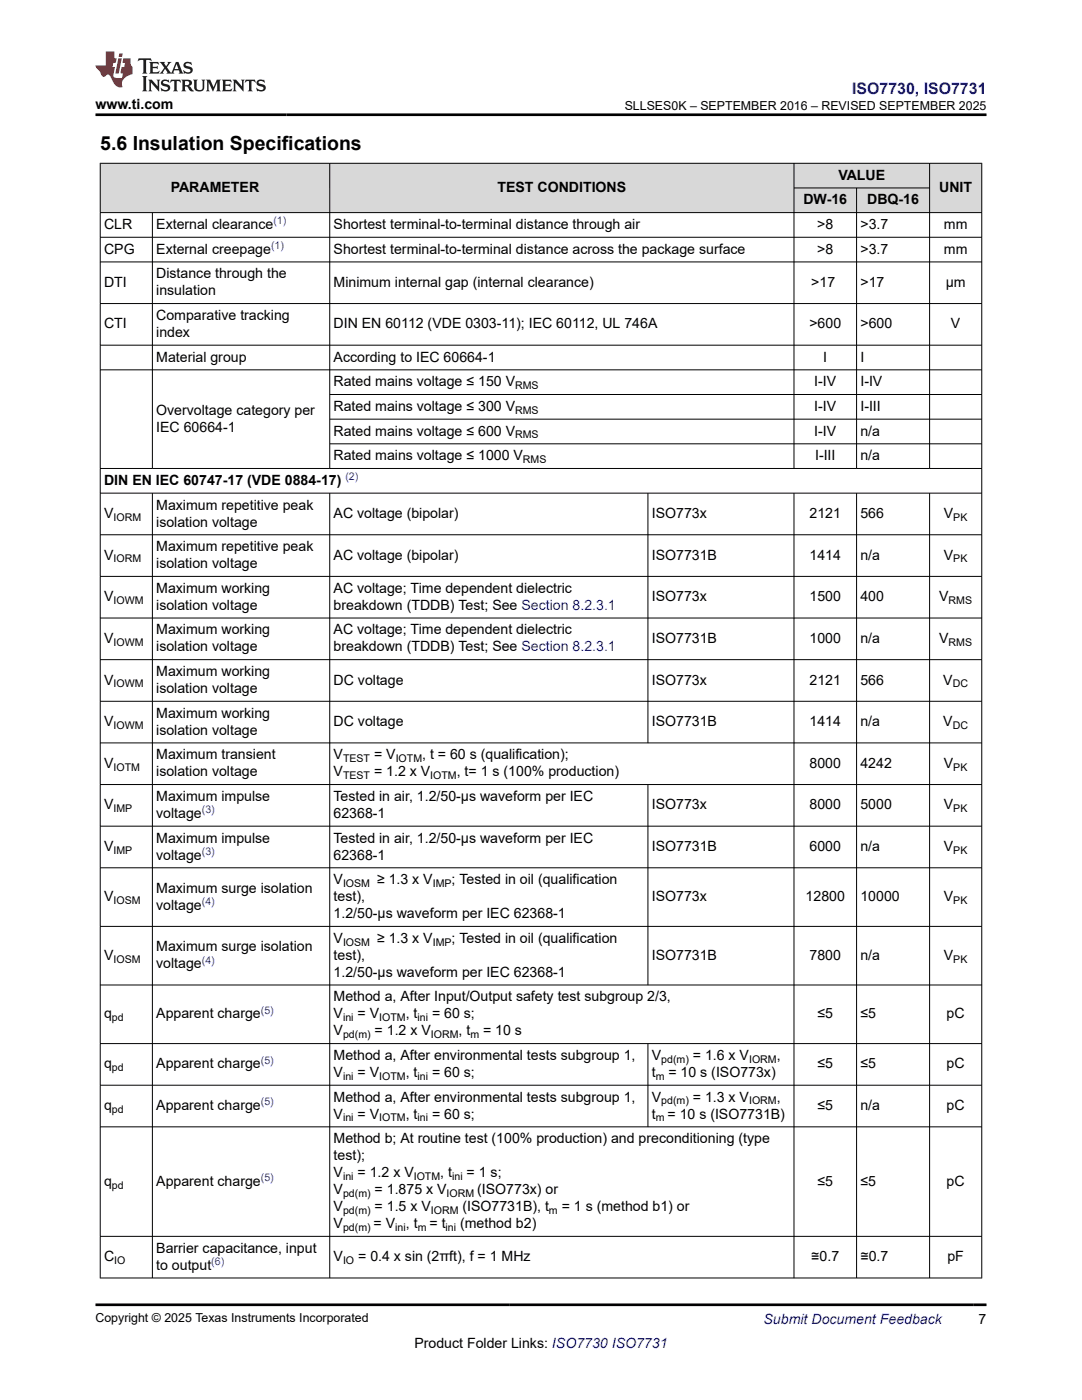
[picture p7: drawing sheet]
<svg xmlns="http://www.w3.org/2000/svg" width="216mm" height="279mm" viewBox="0 0 216 279" stroke-linecap="round" stroke-linejoin="round" font-family="sans-serif">
<defs><g id="words">
<text font-size="3.9" x="20" y="29.9">5.6 Insulation Specifications</text>
<text font-size="3.2" fill="#00f" x="170" y="18.7">ISO7730, ISO7731</text>
<g font-size="2.8">
<text x="19.1" y="21.8">www.ti.com</text>
<text x="167.3" y="35.9">VALUE</text>
<text x="34.1" y="38.3">PARAMETER</text>
<text x="99.3" y="38.3">TEST CONDITIONS</text>
<text x="160.3" y="40.8">DW-16</text>
<text x="173" y="40.8">DBQ-16</text>
<text x="187.4" y="38.3">UNIT</text>
<text x="20.8" y="45.7">CLR</text>
<text x="31.2" y="45.7">External clearance</text>
<text x="66.6" y="45.7">Shortest terminal-to-terminal distance through air</text>
<text x="163.1" y="45.7">&gt;8</text>
<text x="171.7" y="45.7">&gt;3.7</text>
<text x="188.3" y="45.7">mm</text>
<text x="20.8" y="50.6">CPG</text>
<text x="31.2" y="50.6">External creepage</text>
<text x="66.6" y="50.6">Shortest terminal-to-terminal distance across the package surface</text>
<text x="163.1" y="50.6">&gt;8</text>
<text x="171.7" y="50.6">&gt;3.7</text>
<text x="188.3" y="50.6">mm</text>
<text x="20.8" y="57.2">DTI</text>
<text x="31.2" y="55.5">Distance through the</text>
<text x="31.2" y="58.9">insulation</text>
<text x="66.6" y="57.2">Minimum internal gap (internal clearance)</text>
<text x="161.9" y="57.2">&gt;17</text>
<text x="171.7" y="57.2">&gt;17</text>
<text x="188.7" y="57.2">μm</text>
<text x="20.8" y="65.5">CTI</text>
<text x="31.2" y="63.9">Comparative tracking</text>
<text x="66.6" y="65.5">DIN EN 60112 (VDE 0303-11); IEC 60112, UL 746A</text>
<text x="161.5" y="65.5">&gt;600</text>
<text x="171.7" y="65.5">&gt;600</text>
<text x="189.8" y="65.5">V</text>
<text x="31.2" y="67.2">index</text>
<text x="31.2" y="72.2">Material group</text>
<text x="66.6" y="72.2">According to IEC 60664-1</text>
<text x="66.6" y="77.1">Rated mains voltage ≤ 150 V</text>
<text x="162.5" y="77.1">I-IV</text>
<text x="164.3" y="72.2">I</text>
<text x="171.7" y="72.2">I</text>
<text x="171.7" y="77.1">I-IV</text>
<text x="31.2" y="82.8">Overvoltage category per</text>
<text x="66.6" y="82">Rated mains voltage ≤ 300 V</text>
<text x="162.5" y="82">I-IV</text>
<text x="171.7" y="82">I-III</text>
<text x="31.2" y="86.2">IEC 60664-1</text>
<text x="66.6" y="86.9">Rated mains voltage ≤ 600 V</text>
<text x="162.5" y="86.9">I-IV</text>
<text x="171.7" y="86.9">n/a</text>
<text x="66.6" y="91.8">Rated mains voltage ≤ 1000 V</text>
<text x="162.6" y="91.8">I-III</text>
<text x="171.7" y="91.8">n/a</text>
<text x="20.8" y="96.8">DIN EN IEC 60747-17 (VDE 0884-17)</text>
<text x="31.2" y="101.7">Maximum repetitive peak</text>
<text x="20.8" y="103.4">V</text>
<text x="31.2" y="105.1">isolation voltage</text>
<text x="66.6" y="103.4">AC voltage (bipolar)</text>
<text x="130.1" y="103.4">ISO773x</text>
<text x="161.5" y="103.4">2121</text>
<text x="171.7" y="103.4">566</text>
<text x="188.3" y="103.4">V</text>
<text x="20.8" y="111.7">V</text>
<text x="31.2" y="110">Maximum repetitive peak</text>
<text x="31.2" y="113.4">isolation voltage</text>
<text x="66.6" y="111.7">AC voltage (bipolar)</text>
<text x="130.1" y="111.7">ISO7731B</text>
<text x="161.5" y="111.7">1414</text>
<text x="171.7" y="111.7">n/a</text>
<text x="188.3" y="111.7">V</text>
<text x="20.8" y="120">V</text>
<text x="31.2" y="118.3">Maximum working</text>
<text x="66.6" y="118.3">AC voltage; Time dependent dielectric</text>
<text x="130.1" y="120">ISO773x</text>
<text x="161.5" y="120">1500</text>
<text x="171.7" y="120">400</text>
<text x="187.4" y="120">V</text>
<text x="31.2" y="121.7">isolation voltage</text>
<text x="66.6" y="121.7">breakdown (TDDB) Test; See Section 8.2.3.1</text>
<text x="20.8" y="128.3">V</text>
<text x="31.2" y="126.6">Maximum working</text>
<text x="31.2" y="130">isolation voltage</text>
<text x="66.6" y="126.6">AC voltage; Time dependent dielectric</text>
<text x="66.6" y="130">breakdown (TDDB) Test; See Section 8.2.3.1</text>
<text x="130.1" y="128.3">ISO7731B</text>
<text x="161.5" y="128.3">1000</text>
<text x="171.7" y="128.3">n/a</text>
<text x="187.4" y="128.3">V</text>
<text x="20.8" y="136.6">V</text>
<text x="31.2" y="134.9">Maximum working</text>
<text x="66.6" y="136.6">DC voltage</text>
<text x="130.1" y="136.6">ISO773x</text>
<text x="161.5" y="136.6">2121</text>
<text x="171.7" y="136.6">566</text>
<text x="188.2" y="136.6">V</text>
<text x="31.2" y="138.3">isolation voltage</text>
<text x="31.2" y="143.2">Maximum working</text>
<text x="20.8" y="144.9">V</text>
<text x="31.2" y="146.6">isolation voltage</text>
<text x="66.6" y="144.9">DC voltage</text>
<text x="130.1" y="144.9">ISO7731B</text>
<text x="161.5" y="144.9">1414</text>
<text x="171.7" y="144.9">n/a</text>
<text x="188.2" y="144.9">V</text>
<text x="20.8" y="153.2">V</text>
<text x="31.2" y="151.5">Maximum transient</text>
<text x="31.2" y="154.9">isolation voltage</text>
<text x="66.6" y="151.5">V</text>
<text x="66.6" y="154.9">V</text>
<text x="74.6" y="154.9">= 1.2 x V</text>
<text x="74.6" y="151.5">= V</text>
<text x="84.2" y="151.5">, t = 60 s (qualification);</text>
<text x="91.1" y="154.9">, t= 1 s (100% production)</text>
<text x="161.5" y="153.2">8000</text>
<text x="171.7" y="153.2">4242</text>
<text x="188.3" y="153.2">V</text>
<text x="20.8" y="161.5">V</text>
<text x="31.2" y="159.8">Maximum impulse</text>
<text x="66.6" y="159.8">Tested in air, 1.2/50-μs waveform per IEC</text>
<text x="130.1" y="161.5">ISO773x</text>
<text x="161.5" y="161.5">8000</text>
<text x="171.7" y="161.5">5000</text>
<text x="188.3" y="161.5">V</text>
<text x="31.2" y="163.2">voltage</text>
<text x="66.6" y="163.2">62368-1</text>
<text x="20.8" y="169.8">V</text>
<text x="31.2" y="168.2">Maximum impulse</text>
<text x="31.2" y="171.5">voltage</text>
<text x="66.6" y="168.2">Tested in air, 1.2/50-μs waveform per IEC</text>
<text x="66.6" y="171.5">62368-1</text>
<text x="130.1" y="169.8">ISO7731B</text>
<text x="161.5" y="169.8">6000</text>
<text x="171.7" y="169.8">n/a</text>
<text x="188.3" y="169.8">V</text>
<text x="20.8" y="179.8">V</text>
<text x="31.2" y="178.2">Maximum surge isolation</text>
<text x="66.6" y="176.5">V</text>
<text x="66.6" y="179.8">test),</text>
<text x="75.2" y="176.5">≥ 1.3 x V</text>
<text x="90.1" y="176.5">; Tested in oil (qualification</text>
<text x="130.1" y="179.8">ISO773x</text>
<text x="160.8" y="179.8">12800</text>
<text x="171.7" y="179.8">10000</text>
<text x="188.3" y="179.8">V</text>
<text x="31.2" y="181.5">voltage</text>
<text x="66.6" y="183.2">1.2/50-μs waveform per IEC 62368-1</text>
<text x="20.8" y="191.5">V</text>
<text x="31.2" y="189.8">Maximum surge isolation</text>
<text x="66.6" y="188.2">V</text>
<text x="66.6" y="191.5">test),</text>
<text x="75.2" y="188.2">≥ 1.3 x V</text>
<text x="90.1" y="188.2">; Tested in oil (qualification</text>
<text x="130.1" y="191.5">ISO7731B</text>
<text x="161.5" y="191.5">7800</text>
<text x="171.7" y="191.5">n/a</text>
<text x="188.3" y="191.5">V</text>
<text x="31.2" y="193.2">voltage</text>
<text x="66.6" y="194.9">1.2/50-μs waveform per IEC 62368-1</text>
<text x="20.8" y="203.2">q</text>
<text x="31.2" y="203.2">Apparent charge</text>
<text x="66.6" y="199.9">Method a, After Input/Output safety test subgroup 2/3,</text>
<text x="66.6" y="203.2">V</text>
<text x="71.3" y="203.2">= V</text>
<text x="81" y="203.2">, t</text>
<text x="86.2" y="203.2">= 60 s;</text>
<text x="163.1" y="203.2">≤5</text>
<text x="171.7" y="203.2">≤5</text>
<text x="188.9" y="203.2">pC</text>
<text x="66.6" y="206.6">V</text>
<text x="74.8" y="206.6">= 1.2 x V</text>
<text x="91.5" y="206.6">, t</text>
<text x="96.4" y="206.6">= 10 s</text>
<text x="20.8" y="213.2">q</text>
<text x="31.2" y="213.2">Apparent charge</text>
<text x="66.6" y="211.5">Method a, After environmental tests subgroup 1,</text>
<text x="66.6" y="214.9">V</text>
<text x="71.3" y="214.9">= V</text>
<text x="81" y="214.9">, t</text>
<text x="86.2" y="214.9">= 60 s;</text>
<text x="130.1" y="214.9">t</text>
<text x="130.1" y="211.5">V</text>
<text x="133.4" y="214.9">= 10 s (ISO773x)</text>
<text x="138.2" y="211.5">= 1.6 x V</text>
<text x="155" y="211.5">,</text>
<text x="163.1" y="213.2">≤5</text>
<text x="171.7" y="213.2">≤5</text>
<text x="188.9" y="213.2">pC</text>
<text x="20.8" y="221.5">q</text>
<text x="31.2" y="221.5">Apparent charge</text>
<text x="66.6" y="219.9">Method a, After environmental tests subgroup 1,</text>
<text x="130.1" y="219.9">V</text>
<text x="138.2" y="219.9">= 1.3 x V</text>
<text x="155" y="219.9">,</text>
<text x="163.1" y="221.5">≤5</text>
<text x="171.7" y="221.5">n/a</text>
<text x="188.9" y="221.5">pC</text>
<text x="66.6" y="223.2">V</text>
<text x="71.3" y="223.2">= V</text>
<text x="81" y="223.2">, t</text>
<text x="86.2" y="223.2">= 60 s;</text>
<text x="130.1" y="223.2">t</text>
<text x="133.2" y="223.2">= 10 s (ISO7731B)</text>
<text x="66.6" y="228.2">Method b; At routine test (100% production) and preconditioning (type</text>
<text x="66.6" y="231.5">test);</text>
<text x="20.8" y="236.6">q</text>
<text x="31.2" y="236.6">Apparent charge</text>
<text x="66.6" y="234.9">V</text>
<text x="66.6" y="238.3">V</text>
<text x="71.3" y="234.9">= 1.2 x V</text>
<text x="74.8" y="238.3">= 1.875 x V</text>
<text x="87.9" y="234.9">, t</text>
<text x="93.1" y="234.9">= 1 s;</text>
<text x="95.2" y="238.3">(ISO773x) or</text>
<text x="163.1" y="236.6">≤5</text>
<text x="171.7" y="236.6">≤5</text>
<text x="188.9" y="236.6">pC</text>
<text x="66.6" y="241.7">V</text>
<text x="66.6" y="245.1">V</text>
<text x="74.6" y="245.1">= V</text>
<text x="74.8" y="241.7">= 1.5 x V</text>
<text x="81" y="245.1">, t</text>
<text x="85.7" y="245.1">= t</text>
<text x="91.8" y="245.1">(method b2)</text>
<text x="92.3" y="241.7">(ISO7731B), t</text>
<text x="112.1" y="241.7">= 1 s (method b1) or</text>
<text x="20.8" y="251.7">C</text>
<text x="31.2" y="250">Barrier capacitance, input</text>
<text x="66.6" y="251.7">V</text>
<text x="71.5" y="251.7">= 0.4 x sin (2πft), f = 1 MHz</text>
<text x="161.9" y="251.7">≅0.7</text>
<text x="171.7" y="251.7">≅0.7</text>
<text x="189.1" y="251.7">pF</text>
<text x="31.2" y="253.4">to output</text>
<text x="82.7" y="269">Product Folder Links: ISO7730 ISO7731</text>
<text x="195.3" y="264.2">7</text>
</g>
<text font-size="2.8" fill="#00f" x="152.4" y="264.2">Submit Document Feedback</text>
<g font-size="2.5">
<text x="124.7" y="21.9">SLLSES0K – SEPTEMBER 2016 – REVISED SEPTEMBER 2025</text>
<text x="19.1" y="263.9">Copyright © 2025 Texas Instruments Incorporated</text>
</g>
<g font-size="2.1" fill="#00f">
<text x="54.6" y="44.8">(1)</text>
<text x="54.1" y="49.7">(1)</text>
<text x="68.9" y="95.8">(2)</text>
<text x="40.3" y="162.3">(3)</text>
<text x="40.3" y="170.6">(3)</text>
<text x="40.3" y="180.6">(4)</text>
<text x="40.3" y="192.3">(4)</text>
<text x="52" y="202.3">(5)</text>
<text x="52" y="212.3">(5)</text>
<text x="52" y="220.6">(5)</text>
<text x="52" y="235.7">(5)</text>
<text x="42.2" y="252.5">(6)</text>
</g>
<g font-size="2.1">
<text x="102.8" y="77.6">RMS</text>
<text x="102.8" y="82.6">RMS</text>
<text x="102.8" y="87.5">RMS</text>
<text x="104.4" y="92.4">RMS</text>
<text x="22.6" y="103.9">IORM</text>
<text x="190.2" y="103.9">PK</text>
<text x="22.6" y="112.3">IORM</text>
<text x="190.2" y="112.3">PK</text>
<text x="22.6" y="120.6">IOWM</text>
<text x="189.3" y="120.6">RMS</text>
<text x="22.6" y="128.9">IOWM</text>
<text x="189.3" y="128.9">RMS</text>
<text x="22.6" y="137.2">IOWM</text>
<text x="190.1" y="137.2">DC</text>
<text x="22.6" y="145.5">IOWM</text>
<text x="190.1" y="145.5">DC</text>
<text x="22.6" y="153.8">IOTM</text>
<text x="68.4" y="152.1">TEST</text>
<text x="68.4" y="155.5">TEST</text>
<text x="79" y="152.1">IOTM</text>
<text x="85.9" y="155.5">IOTM</text>
<text x="190.2" y="153.8">PK</text>
<text x="22.6" y="162.1">IMP</text>
<text x="190.2" y="162.1">PK</text>
<text x="22.6" y="170.4">IMP</text>
<text x="190.2" y="170.4">PK</text>
<text x="68.4" y="177">IOSM</text>
<text x="86.3" y="177">IMP</text>
<text x="22.6" y="180.4">IOSM</text>
<text x="190.2" y="180.4">PK</text>
<text x="68.4" y="188.7">IOSM</text>
<text x="86.3" y="188.7">IMP</text>
<text x="22.6" y="192.1">IOSM</text>
<text x="190.2" y="192.1">PK</text>
<text x="22.3" y="203.8">pd</text>
<text x="68.4" y="203.8">ini</text>
<text x="75.7" y="203.8">IOTM</text>
<text x="83.3" y="203.8">ini</text>
<text x="68.4" y="207.2">pd(m)</text>
<text x="86" y="207.2">IORM</text>
<text x="93.9" y="207.2">m</text>
<text x="22.3" y="213.8">pd</text>
<text x="68.4" y="215.5">ini</text>
<text x="75.7" y="215.5">IOTM</text>
<text x="83.3" y="215.5">ini</text>
<text x="130.8" y="215.5">m</text>
<text x="131.9" y="212.1">pd(m)</text>
<text x="149.5" y="212.1">IORM</text>
<text x="131.9" y="220.4">pd(m)</text>
<text x="149.5" y="220.4">IORM</text>
<text x="22.3" y="222.1">pd</text>
<text x="68.4" y="223.8">ini</text>
<text x="75.7" y="223.8">IOTM</text>
<text x="83.3" y="223.8">ini</text>
<text x="130.8" y="223.8">m</text>
<text x="22.3" y="237.2">pd</text>
<text x="68.4" y="235.5">ini</text>
<text x="68.4" y="238.9">pd(m)</text>
<text x="82.6" y="235.5">IOTM</text>
<text x="89.1" y="238.9">IORM</text>
<text x="90.2" y="235.5">ini</text>
<text x="68.4" y="245.7">pd(m)</text>
<text x="68.4" y="242.3">pd(m)</text>
<text x="78.9" y="245.7">ini</text>
<text x="83.3" y="245.7">m</text>
<text x="86" y="242.3">IORM</text>
<text x="88.9" y="245.7">ini</text>
<text x="109.5" y="242.3">m</text>
<text x="22.8" y="252.3">IO</text>
<text x="68.4" y="252.3">IO</text>
</g>
</g></defs>
<g fill="#d8d8d8">
<path d="M20 32.6h175.9v4.9h-175.9z" fill-rule="evenodd"/>
<path d="M20.1 32.6h45.6v9.8h-45.6z" fill-rule="evenodd"/>
<path d="M65.9 32.6h92.5v9.8h-92.5z" fill-rule="evenodd"/>
<path d="M158.5 32.6h26.9v4.8h-26.9z" fill-rule="evenodd"/>
<path d="M185.6 32.6h10.2v9.8h-10.2z" fill-rule="evenodd"/>
<path d="M158.5 37.6h12.4v4.8h-12.4z" fill-rule="evenodd"/>
<path d="M171 37.6h14.4v4.8h-14.4z" fill-rule="evenodd"/>
</g>
<g fill="none" stroke="#000" stroke-width=".2">
<path d="M19.9 32.6h176.1M20 32.5v222.6M65.8 32.5v61.1M158.4 37.5h27.2M158.4 32.5v61.1M170.9 37.5v56.1M185.5 32.5v61.1M195.9 32.5v222.6M19.9 42.4h176.1M19.9 47.4h176.1M19.9 52.3h176.1M30.4 42.4v51.2"/>
<path d="M19.9 60.6h176.1M19.9 68.9h176.1M19.9 73.8h176.1M65.8 78.7h130.2M19.9 98.4h176.1M30.4 98.4v156.7M65.8 98.4v156.7M65.8 83.7h130.2M65.8 88.6h130.2M129.3 98.4v49.9M158.4 98.4v156.7M170.9 98.4v156.7"/>
<path d="M185.5 98.4v156.7M196 93.5h-176.1M19.9 106.7h176.1M19.9 115h176.1M19.9 123.3h176.1M19.9 131.6h176.1M19.9 140h176.1M19.9 148.3h176.1M19.9 156.6h176.1M129.3 156.6v40M19.9 164.9h176.1M19.9 173.2h176.1"/>
<path d="M19.9 184.9h176.1M19.9 196.6h176.1M19.9 208.3h176.1M19.9 216.6h176.1M129.3 208.3v16.6M19.9 224.9h176.1M19.9 246.7h176.1M19.9 255h176.1"/>
</g>
<path d="M27.7 11.6l-.2 .6 .5-.2h.6v.1v2.2l-.2 .4h1l-.2-.4v-2.2v-.1h.5l.5 .2-.1-.6zM29.8 12.4l.2 .3v1.6l-.2 .4h1.9l.1-.6a1.08 1.08 0 0 1-1.3 .2v-.7h.6l.4 .2v-.7l-.4 .2h-.6v-.5l.2-.2a1 1 0 0 1 1 .3l-.1-.5zM31.8 12.4l1 1.1-1 1.2h.9l-.2-.2 .4-.8 .5 .8-.2 .2h1.6l-.2-.2 .1-.5h1l.1 .5-.1 .2h.9l-.2-.4-.8-1.9h-.5l-1 2.1-.8-1.1 .9-1h-.8l.2 .2-.5 .6-.3-.6 .1-.2zM35.2 12.8l.4 1h-.8zM36.8 12.5a.65 .65 0 0 0-.2 .7 .65 .65 0 0 0 .6 .5l.7 .1 .1 .3a.79 .79 0 0 1-.7 .4 .79 .79 0 0 1-.7-.5l.1 .7 .2-.1a.93 .93 0 0 0 1.1 0 .93 .93 0 0 0 .4-.9 1.46 1.46 0 0 0-1.2-.6l-.1-.3a1.09 1.09 0 0 1 1.2 .2l-.2-.6-.1 .1-.6-.2zM28.4 15.2l.2 .4v2.2l-.2 .4h1l-.2-.4v-2.2l.2-.4zM29.6 15.9l.2 .4v1.5l-.2 .4h.8l-.3-.4v-1.3l1.7 1.8v-2l.2-.4h-.8l.2 .2 .1 1.1-1.2-1.3zM32.3 16a.65 .65 0 0 0-.2 .8 .65 .65 0 0 0 .7 .4l.6 .2 .1 .2a.79 .79 0 0 1-.7 .4 .79 .79 0 0 1-.7-.5l.1 .7 .2-.1a.93 .93 0 0 0 1.1 .1 .93 .93 0 0 0 .4-1 1.46 1.46 0 0 0-1.2-.5l-.1-.4a1.09 1.09 0 0 1 1.2 .2l-.2-.6-.1 .1-.6-.1zM34.1 15.9l-.1 .6a.63 .63 0 0 1 .7-.3l.1 1.6-.3 .4h1l-.2-.4v-1.6a.66 .66 0 0 1 .8 .3l-.1-.6zM36.2 15.9l.2 .4v1.5l-.2 .4h.9l-.2-.2v-.7h.5l.1 .2a.79 .79 0 0 0 1.2 .6l-1-.9a.61 .61 0 0 0 .6-.6 .61 .61 0 0 0-.5-.7zM36.9 16.2h.2a.47 .47 0 0 1 .5 .1 .47 .47 0 0 1 .1 .5l-.2 .1-.6 .1zM38.5 15.9l.2 .2a2.27 2.27 0 0 0 .4 2 1.04 1.04 0 0 0 1.7-.7v-1.3l.2-.2h-.8l.2 .4v1.1a.6 .6 0 0 1-.6 .6 .6 .6 0 0 1-.6-.6v-1.1l.3-.4zM41.1 15.9l.2 .4v1.5l-.2 .4h.7l-.2-.4v-1.4l.9 1.9 .8-1.9v1.4l-.2 .4h1l-.3-.4v-1.5l.3-.4h-.8l-.7 1.5-.7-1.5zM44.3 15.9l.2 .4v1.5l-.2 .4h1.9l.1-.6a1.09 1.09 0 0 1-1.3 .2v-.7h.6l.4 .2v-.6l-.4 .2h-.6v-.6l.2-.1a1.01 1.01 0 0 1 1 .3l-.1-.6zM46.4 15.9l.3 .4v1.5l-.3 .4h.8l-.2-.4v-1.3l1.6 1.8v-2l.2-.4h-.7l.2 .2v1.1l-1.2-1.3zM49 15.9l-.1 .6a.63 .63 0 0 1 .8-.3v1.6l-.3 .4h1l-.2-.4v-1.6a.66 .66 0 0 1 .8 .3l-.1-.6zM51.4 16a.65 .65 0 0 0-.2 .8 .65 .65 0 0 0 .6 .4l.6 .2 .2 .2a.79 .79 0 0 1-.8 .4 .79 .79 0 0 1-.6-.5l.1 .7 .2-.1a.93 .93 0 0 0 1 .1 .93 .93 0 0 0 .5-1 1.46 1.46 0 0 0-1.3-.5l-.1-.4a1.09 1.09 0 0 1 1.3 .2l-.2-.6-.2 .1-.5-.1z" fill="#231f20"/>
<path d="M21.1 10.3v2.7h-2v.4l.9 1a.95 .95 0 0 0 .9 .9 .59 .59 0 0 1 .6-.4 .59 .59 0 0 1 .5 .3l.4 .8a1.59 1.59 0 0 0 2.1 1.4 1.61 1.61 0 0 1 1-2.3l1-.3-.1-1.5a1.59 1.59 0 0 1-.4-1.7h-1.4l-.2 .9h.5l-.1 .9h-.5l-.2 .9v.3l.4 .1-.2 .9h-.6a.73 .73 0 0 1-1.1-.7l.3-1.5h-.5l.2-.9h.5l.2-.9h-.5v-1.3zM23.6 11.6l-.6 3.1h.7l.6-3.1zM23.8 10.7l-.1 .6h.7l.1-.6z" fill="#ed1c24"/>
<path d="M19.1 22.9h177.8M19.1 260.4h177.8" fill="none" stroke="#000" stroke-width=".53"/>
<use href="#words"/>
</svg>
